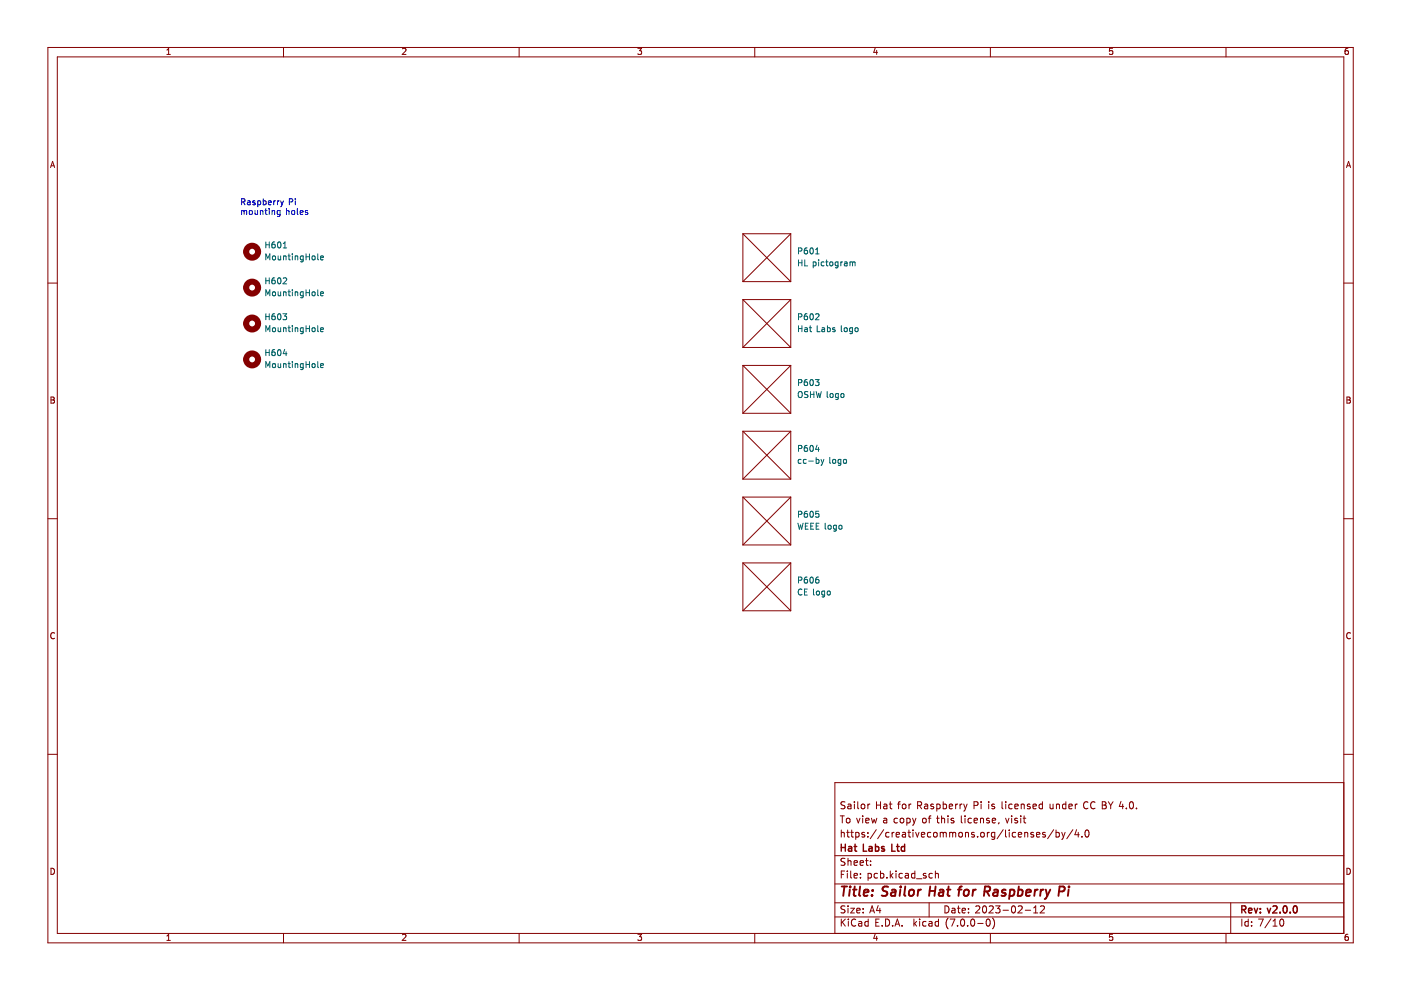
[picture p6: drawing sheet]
<svg xmlns="http://www.w3.org/2000/svg" width="297mm" height="210mm" viewBox="0 0 297 210" stroke-linecap="round" stroke-linejoin="round" font-family="sans-serif">
<path d="M.2 .1h296.9v209.8h-296.9z" fill-rule="evenodd" fill="#fff" stroke="#fff" stroke-width=".35"/>
<g fill="none" stroke="#840000" stroke-width=".21">
<path d="M10.2 10.1h276.7v189.8h-276.7zM12.2 12.1h272.7v185.8h-272.7zM35.4 11.5h.7M35.4 10.6l.3-.4v1.3M60.1 10.1v2M85.3 10.4l.5-.2 .3 .4-.8 .9h.8M110.1 10.1v2M135.2 10.2h.8l-.4 .5 .4 .2v.5l-.2 .1-.6-.1M160 10.1v2M185.6 10.2l-.4 .9h.9M185.9 10.7v.8M210 10.1v2"/>
<path d="M235.9 10.2h-.6l-.1 .7 .6-.1 .1 .6-.2 .1-.5-.1M259.9 10.1v2M285.8 10.2l-.4 .1-.2 .3v.7l.2 .2 .4-.1v-.6l-.4-.1-.2 .3M10.7 35.5l.5-1.3 .4 1.3M10.8 35.1h.7M285.5 35.5l.4-1.3 .4 1.3M285.6 35.1h.6M157.5 49.6v10.1M157.5 59.7h10.2M157.5 49.6h10.2M157.5 49.6l10.2 10.1M167.7 49.6v10.1"/>
<path d="M167.7 49.6l-10.2 10.1M10.2 60h2M157.5 63.5v10.2M157.5 77.5v10.1M157.5 77.5h10.2M157.5 77.5l10.2 10.1M157.5 73.7h10.2M157.5 63.5h10.2M157.5 63.5l10.2 10.2M167.7 63.5v10.2M167.7 77.5v10.1M167.7 77.5l-10.2 10.1"/>
<path d="M167.7 63.5l-10.2 10.2M284.9 60h2M10.8 84.2h.4l.3 .2-.3 .4 .3 .1 .1 .3-.3 .3h-.5zM10.8 84.8h.4M157.5 91.4v10.2M157.5 87.6h10.2M157.5 91.4h10.2M157.5 91.4l10.2 10.2M167.7 91.4v10.2M167.7 91.4l-10.2 10.2M285.6 84.2h.4l.3 .2-.3 .4 .3 .1v.3l-.2 .3h-.5zM285.6 84.8h.4"/>
<path d="M10.2 110h2M157.5 105.4v10.1M157.5 119.4v10.1M157.5 119.4h10.2M157.5 119.4l10.2 10.1M157.5 115.5h10.2M157.5 105.4h10.2M157.5 105.4l10.2 10.1M157.5 101.6h10.2M167.7 105.4v10.1M167.7 119.4v10.1M167.7 119.4l-10.2 10.1"/>
<path d="M167.7 105.4l-10.2 10.1M284.9 110h2M11.6 134.3a.58 .58 0 0 0-.9 .5 .58 .58 0 0 0 .9 .5M157.5 129.5h10.2M286.3 134.3a.58 .58 0 0 0-.8 .5 .58 .58 0 0 0 .8 .5M10.2 159.9h2M284.9 159.9h2M178.2 173h.8M178.4 176v1.5M178.4 176.6l.2-.1 .3 .1 .1 .9M178.6 173v1.5M179.2 170.1l-.6-.1-.2 .1v.5l.6 .2 .2 .4-.3 .3-.6-.1"/>
<path d="M179.5 176.5h.6M179.5 173.6l.2-.1 .5 .1v.6l-.1 .2-.4 .1-.2-.2zM179.7 176v1.3l.4 .2M179.8 170.6h.6v.9M180.4 176.5h.5M180.4 170.8l-.5 .1-.2 .2 .2 .4 .5-.1M180.6 176v1.3l.3 .2M181.1 170v.1M181.1 170.5v1M181.4 176.6l.5-.1 .2 .3-.1 .6h-.6M181.4 176.5v1.5M181.6 173.5l.4 1 .3-1"/>
<path d="M181.9 170v1.3l.2 .2M182.6 170.6l.3-.1 .4 .1 .1 .6-.2 .2-.3 .1-.3-.2zM182.9 173v.1M182.9 173.5v1M183.3 176.6l-.4-.1-.2 .2 .1 .2 .5 .2v.3h-.6M183.5 174l.8-.2-.1-.2-.4-.1-.3 .2 .1 .7h.6M184 177.3v.2M184 176.6v.1M184 170.5v1M184.4 170.5l-.4 .3M184.8 173.5l.2 1 .3-.7 .3 .7 .3-1M185.8 175.9l-1.3 1.9"/>
<path d="M185.8 170v1.5M185.8 170.7h.9M186.7 170v1.5M187.4 175.9l-1.3 1.9M187.4 173.6h.5l.1 .9M187.4 170.6h.6v.9M188 173.8l-.5 .1-.2 .2 .2 .4 .5-.1M188 170.8l-.5 .1-.2 .2 .2 .4 .5-.1M188.5 176.6l-.4-.1-.3 .3 .1 .6h.6M188.5 170.5h.6M188.8 170v1.3l.3 .2M189.1 176.5v1"/>
<path d="M189.6 176.5l-.5 .3M190 177l.7-.2-.1-.2-.4-.1-.2 .2 .1 .7h.5M190.3 173.6l-.5-.1-.2 .3 .1 .6h.6M190.3 170.5h.6M190.9 170l-.4 .2v1.3M191 173.6l.3-.1 .3 .3v.4l-.3 .3-.3-.1-.2-.2zM191.4 176.6h.5l.1 .9M191.4 170.6l.2-.1 .4 .1 .1 .6-.2 .2-.3 .1-.2-.2zM192 176.8l-.5 .1-.2 .2 .2 .4 .5-.1M192.3 173.6l.4-.1 .3 .3-.2 .6h-.5M192.3 173.5v1.5M192.5 176.5h.6"/>
<path d="M192.7 176v1.3l.4 .2M192.7 170.5v1M193.2 170.5l-.5 .3M193.5 173.5l.3 1M193.6 176v.1M193.6 176.5v1M193.8 174.5l-.3 .5M194.1 176.5l.4 1 .4-1M194.2 173.5l-.4 1M194.6 170.8l.7-.1 .1-.2-.1-.4-.7-.1v1.5M194.9 170.8l.5 .7M195.4 177l.7-.2-.1-.2-.4-.1-.2 .2v.7h.6"/>
<path d="M195.7 173.6l.2-.1 .4 .1 .1 .6-.2 .2-.3 .1-.2-.2zM196.1 170.6h.5l.1 .9M196.7 170.8l-.5 .1-.2 .2 .2 .4 .5-.1M196.8 173.5h.6M197.3 176.6l-.4-.1-.3 .3 .2 .6h.5M197.4 173l-.4 .2v1.3M197.9 170.6l-.4-.1-.2 .2 .1 .2 .5 .2v.3h-.6M198 176.6l.2-.1 .4 .1 .1 .6-.1 .2-.4 .1-.2-.2zM198.6 173.5h.5M198.6 170.6l.4-.1 .3 .3-.1 .6h-.6M198.6 170.5v1.5M198.8 173v1.3l.3 .2"/>
<path d="M199.3 176.6l.5-.1 .2 .2M199.3 176.5v1M199.6 173.6l.2-.1 .4 .1 .1 .9M199.6 173v1.5M200 170.6l.4-.1 .3 .3-.2 .6h-.5M200 170v1.5M200 176.7l.2-.2 .4 .1v.9M200 176.7v.8M201 173v.1M201 173.5v1M201.3 171l.7-.2-.1-.2-.4-.1-.2 .2v.7h.6M201.3 176.6l.5-.1 .2 .2"/>
<path d="M201.3 176.5v1M202 176.7l.2-.2 .4 .1v.9M202 176.7v.8M202.2 173.6l-.4-.1-.2 .2 .1 .2 .5 .2v.3h-.6M202.6 170.5v1M203 170.5l-.4 .3M203.3 176.6l.3-.1 .4 .1 .1 .6-.2 .2-.3 .1-.3-.2zM203.5 170.5v1M203.8 173v1.3l.2 .2M204 170.5l-.5 .3M204.3 170.5l.4 1M204.6 173v.1"/>
<path d="M204.6 173.5v1M204.7 171.5l-.4 .5M204.7 176.5v1M204.7 176.6l.2-.1 .4 .1v.9M205 170.5l-.3 1M206 173.6l-.5-.1-.3 .3 .2 .6h.6M206.5 170.8l.7-.1 .2-.2-.1-.4-.8-.1v1.5M206.5 174l.7-.2v-.2l-.5-.1-.2 .2 .1 .7h.6M206.6 176.6l-.4-.1-.2 .2 .1 .2 .5 .2v.3h-.6M207.3 177.3v.2M207.9 173.6l.2-.1 .4 .1v.9M207.9 173.5v1"/>
<path d="M208 176.6l.2-.1 .4 .1 .1 .6-.1 .2-.4 .1-.2-.2zM208 170v.1M208 170.5v1M209.3 176.5v1M209.6 170v.1M209.6 170.5v1M209.7 173.6l-.3-.1-.2 .2v.2l.5 .2v.3h-.5M209.8 176.5l-.5 .3M210.4 174l.7-.2-.1-.2-.4-.1-.2 .2 .1 .7h.5M210.8 170.6l-.3-.1-.2 .2v.2l.5 .2v.3h-.5M210.9 176.6l-.4-.1-.3 .3 .1 .6h.6M210.9 176.5v1.2l-.3 .3-.3-.1"/>
<path d="M211.8 174.4l-.1 .3M212.5 170v1.3l.2 .2M212.7 175.9l-1.3 1.9M213.2 176v1.3l.2 .2M213.2 173.5l.4 1 .3-1M213.2 170v.1M213.2 170.5v1M214 176v.1M214 176.5v1M214.5 173v.1M214.5 173.5v1M214.6 170.6l-.4-.1-.3 .3 .1 .6h.6"/>
<path d="M215.2 171l.7-.2-.1-.2-.4-.1-.2 .2v.7h.6M215.3 176.6l-.4-.1-.3 .3 .2 .6h.5M215.7 173.6l-.4-.1-.2 .2 .1 .2 .5 .2v.3h-.6M215.9 177l.7-.2-.1-.2-.4-.1-.2 .2 .1 .7h.5M216.4 173v.1M216.4 173.5v1M216.5 170.6l.2-.1 .4 .1 .1 .9M216.5 170.5v1M216.9 173.5h.6M217.1 173v1.3l.4 .2M217.3 176.6l.2-.1 .3 .1 .1 .9M217.3 176.5v1"/>
<path d="M218.4 170.6l-.4-.1-.2 .2 .1 .2 .5 .2v.3h-.6M219 171l.7-.2v-.2l-.5-.1-.2 .2 .1 .7h.6M219.1 176.6l-.3-.1-.3 .2 .1 .2 .5 .2v.3h-.6M219.8 177l.7-.2-.1-.2-.4-.1-.2 .2v.7h.6M221 170v1.5M221 170.6l-.4-.1-.3 .3 .1 .6h.6M221.6 176.6l-.3-.1-.3 .2 .1 .2 .5 .2v.3h-.6M222.6 170.5l.1 .9 .4 .1 .2-.2M223.3 170.5v1M223.4 175.9l-1.3 1.9M223.9 176.6l.4-.1 .3 .3-.1 .6h-.6M223.9 176v1.5"/>
<path d="M224 170.6l.2-.1 .4 .1v.9M224 170.5v1M225.1 176.5l.4 1M225.5 177.5l-.4 .5M225.8 176.5l-.3 1M226 170.6l-.4-.1-.3 .3 .1 .6h.6M226 170v1.5M226.6 171l.7-.2v-.2l-.5-.1-.2 .2 .1 .7h.6M227.5 175.9l-1.3 1.9M228 170.5v1M228.3 175.9l-.4 1.1h.9M228.4 170.5l-.4 .3"/>
<path d="M228.6 176.5v1M229.4 177.3v.2M230.2 176.1l.2-.1a.8 .8 0 0 1 .5 .7 .8 .8 0 0 1-.5 .8l-.4-.6zM230.7 170.1a.71 .71 0 0 0-1 .5 .71 .71 0 0 0 .7 .9l.3-.2M232.2 170.1a.71 .71 0 0 0-1 .5 .71 .71 0 0 0 .7 .9l.3-.2M233.7 170h.5l.3 .3-.3 .4 .3 .1 .1 .4-.3 .3h-.6zM233.7 170.7h.5M235 170l.5 .8M235.5 170.8v.7M236 170l-.5 .8M237.7 169.9l-.4 1.1h.9M238 170.5v1"/>
<path d="M238.8 171.3v.2M239.6 170.1l.2-.1a.8 .8 0 0 1 .5 .7 .8 .8 0 0 1-.5 .8l-.3-.6zM241 171.3v.2M284.9 165.9h-107.9v32M10.8 184.1a.66 .66 0 0 1 .8 .6 .66 .66 0 0 1-.8 .7zM35.4 198.5l.3-.4v1.3M35.4 199.4h.7M60.1 197.9v2M85.3 198.2l.5-.1 .3 .4-.8 .9h.8M110.1 197.9v2M135.2 198.1h.8l-.4 .5 .4 .1v.6l-.2 .1-.6-.1M160 197.9v2"/>
<path d="M177 194.4h107.9M177 191.4h107.9M177 187.4h107.9M177 181.4h107.9M178.4 185.4h.5M178.4 194.9v1.5M178.6 195.5l.6 .9M179.1 184.7h-.7v1.5M179.2 192.1h-.6l-.2 .1v.4l.6 .3 .2 .4-.3 .3-.6-.1M179.2 182h-.6l-.2 .1v.4l.6 .3 .2 .4-.3 .3-.6-.1M179.2 194.9l-.8 .8M179.7 184.7v.1"/>
<path d="M179.7 185.2v1M179.8 182v1.5M179.8 192.1v.1M179.8 192.6v1M179.8 182.6l.2-.1h.4v1M179.9 194.9v.1M179.9 195.4v1M180.4 192.6h.7l-.7 1h.7M180.4 184.7v1.3l.2 .2M181.1 183l.7-.2-.1-.3h-.4l-.2 .2v.7h.6M181.1 185.7l.7-.2-.1-.3h-.4l-.2 .2v.7h.6M181.4 195a.71 .71 0 0 0-1 .5 .71 .71 0 0 0 .7 .9l.3-.2"/>
<path d="M181.6 193.1l.8-.2-.1-.3h-.4l-.3 .2 .1 .7h.6M182.1 195.4h.5l.1 1M182.4 183l.7-.2-.1-.3h-.4l-.2 .2v.7h.6M182.4 186v.2M182.4 185.2v.2M182.7 195.7l-.5 .1-.2 .2 .2 .4 .5-.1M183 193.4v.2M183 192.6v.2M183.5 182.5h.6M183.7 182v1.3l.4 .2M184 185.2h.5l.3 .3-.2 .6h-.6M184 185.2v1.5"/>
<path d="M184.1 195.4h-.5l-.2 .2 .1 .7h.6M184.1 194.9v1.5M184.4 193.6l.5-1.5 .5 1.5M184.5 193.1h.8M184.6 182.5v.2M184.6 183.3v.2M185.6 198l-.4 1h.9M185.7 195.6h.5M185.9 198.5v.9M186 185.2h-.4l-.3 .3 .2 .6h.5M186.2 192l-.4 1.1h1M186.4 194.9h-.7v1.5h.7"/>
<path d="M186.5 192.6v1M186.7 185.2h.4l.3 .3-.1 .6h-.6M186.7 184.7v1.5M187 196.2v.2M187.8 194.9a.76 .76 0 0 1 .8 .7 .76 .76 0 0 1-.8 .8zM188 186v.2M188.8 184.7v1.5M188.9 185.6l.4 .6M189.3 196.2v.2M189.3 185.2l-.5 .5M189.8 196.4l.5-1.5 .5 1.5M189.9 195.9h.7"/>
<path d="M190 184.7v.1M190 185.2v1M191.3 196.2v.2M191.3 185.2h-.4l-.3 .3 .2 .6h.5M192 185.2h.5l.1 1M192.6 185.5l-.5 .1-.2 .2 .2 .4 .5-.1M193.8 194.9v1.5M193.9 195.8l.4 .6M194 185.2h-.5l-.2 .3 .1 .6h.6M194 184.7v1.5M194.3 186.3h1.2M194.3 195.4l-.5 .5"/>
<path d="M195 194.9v.1M195 195.4v1M196.3 185.2h-.3l-.2 .2v.2l.5 .1v.4h-.5M196.3 195.4h-.4l-.3 .2 .2 .7h.5M197 195.4h.5l.1 1M197 191.4v3M197.6 195.7l-.5 .1-.2 .2 .2 .4 .5-.1M197.7 185.2h-.5l-.2 .3 .1 .6h.6M198.3 185.3l.2-.1h.4l.1 1M198.3 184.7v1.5M199 195.4h-.5l-.2 .2 .1 .7h.6M199 194.9v1.5"/>
<path d="M200.3 192.1a.76 .76 0 0 1 .9 .7 .76 .76 0 0 1-.9 .8zM201 194.6a1.72 1.72 0 0 0 0 2.3M201.4 194.9h1l-.6 1.5M201.8 192.6h.6l.1 1M202.5 192.9l-.5 .1-.2 .2 .2 .4 .5-.1M203 192.6h.6M203 196.2v.2M203.2 192.1v1.3l.4 .2M203.8 195l.2-.1a.8 .8 0 0 1 .5 .7 .8 .8 0 0 1-.5 .8l-.3-.6zM204 193.1l.7-.2-.1-.3h-.4l-.2 .2 .1 .7h.5M205.2 196.2v.2M205.3 193.4v.2"/>
<path d="M205.3 192.6v.2M205.9 195l.3-.1a.8 .8 0 0 1 .5 .7 .8 .8 0 0 1-.5 .8l-.4-.6zM206.9 192.2l.6-.1 .2 .4-.9 1.1h.9M207.3 195.8h1.1M208.5 192.2l.2-.1a.8 .8 0 0 1 .5 .7 .8 .8 0 0 1-.5 .8l-.4-.6zM209.2 195l.2-.1a.8 .8 0 0 1 .6 .7 .8 .8 0 0 1-.6 .8l-.3-.6zM209.7 192.2l.6-.1 .3 .4-.9 1.1h.9M210 197.9v2M210.4 194.6a1.72 1.72 0 0 1 0 2.3M211.1 192.1h.9l-.5 .5 .5 .2v.6l-.3 .2-.6-.2M212.7 193h1.1M214.6 192.2l.2-.1a.8 .8 0 0 1 .5 .7 .8 .8 0 0 1-.5 .8l-.4-.6z"/>
<path d="M215.9 192.2l.5-.1 .3 .4-.9 1.1h.9M217.4 193h1.1M219.2 193.6h.8M219.2 192.5l.4-.4v1.5M220.6 192.2l.6-.1 .2 .4-.9 1.1h.9M235.9 198.1h-.6l-.1 .6 .6-.1 .1 .7-.2 .1-.5-.1M259.9 197.9v2M260.9 191.4v6.5M263.3 194.9v1.5M264.6 195.4h-.4l-.3 .2 .2 .7h.5M264.6 194.9v1.5M265.4 196.2v.2"/>
<path d="M265.4 195.4v.2M266.8 194.9h1l-.6 1.5M269.5 194.8l-1.3 1.9M269.9 196.4h.9M269.9 195.3l.4-.4v1.5M271.5 195l.2-.1a.8 .8 0 0 1 .5 .7 .8 .8 0 0 1-.5 .8l-.4-.6zM285.6 184.1a.66 .66 0 0 1 .7 .6 .66 .66 0 0 1-.7 .7zM285.8 198.1h-.4l-.2 .3v.7l.2 .3 .4-.1v-.7h-.4l-.2 .2"/>
</g>
<g fill="none" stroke="#840000" stroke-width=".3">
<path d="M178.4 179v1.5M178.4 179.7h.8M179.2 179v1.5M179.9 179.5h.6l.1 1M180.6 179.8l-.5 .1-.2 .2 .2 .4 .5-.1M181.1 179.5h.5M181.3 179v1.3l.3 .2M183 179v1.5h.8M184.3 179.5h.5l.1 1M184.9 179.8l-.5 .1-.2 .2 .2 .4 .5-.1M185.6 179.5h.4l.3 .3-.1 .6h-.6M185.6 179v1.5"/>
<path d="M187.5 179.5h-.4l-.2 .2 .1 .2 .5 .1v.4h-.6M189.1 179v1.5h.7M190.1 179.5h.6M190.3 179v1.3l.4 .2M191.8 179.5h-.4l-.3 .3 .1 .6h.6M191.8 179v1.5M263.3 192.9l.7-.1 .1-.2v-.4l-.8-.1v1.5M263.6 192.9l.5 .7M264.7 193.1l.7-.2v-.3h-.5l-.2 .2 .1 .7h.6M265.9 192.6l.4 1 .3-1M267.2 193.4v.2M267.2 192.6v.2"/>
<path d="M268.7 192.6l.3 1 .4-1M269.9 192.2l.6-.1 .3 .4-1 1.1h1M271.4 193.4v.2M272.2 192.2l.2-.1a.8 .8 0 0 1 .5 .7 .8 .8 0 0 1-.5 .8l-.4-.6zM273.5 193.4v.2M274.3 192.2l.2-.1a.8 .8 0 0 1 .6 .7 .8 .8 0 0 1-.6 .8l-.3-.6z"/>
</g>
<g fill="none" stroke="#840000" stroke-width=".4">
<path d="M178.5 188h1.1M179 188l-.2 2M180.2 188.6l-.2 1.4M180.3 188l-.1 .1M180.9 188.6h.7M181.2 188l-.2 1.7 .1 .2 .3 .1M182.4 188l-.3 1.7 .3 .3M183.1 189.3l1-.2v-.4h-.8l-.2 1 .2 .3 .6-.1M184.9 189.8v.2M185 188.7v.2M188.3 188a.85 .85 0 0 0-1.1 .1v.6l.9 .5-.1 .6a.85 .85 0 0 1-1.1 .1M189.1 188.7h.7v1.3"/>
<path d="M189.9 189.1l-.7 .1a.4 .4 0 0 0-.3 .3 .4 .4 0 0 0 .2 .5l.7-.1M190.9 188.6l-.2 1.4M191 188v.1M191.9 188l-.2 1.7 .3 .3M192.9 188.8l.1-.1a.5 .5 0 0 1 .8 .3l-.1 .6-.2 .3a.5 .5 0 0 1-.8-.3zM194.7 188.6l-.2 1.4M195.3 188.6l-.4 .1-.2 .3M197.1 188.9h1.1M197.2 188l-.2 2M198.4 188l-.3 2M199.2 188.7h.8l-.1 1.3M200 189.1l-.6 .1a.4 .4 0 0 0-.4 .3 .4 .4 0 0 0 .3 .5l.6-.1"/>
<path d="M200.8 188.6h.7M201.1 188l-.2 1.7 .1 .2 .4 .1M203.1 188.6h.8M203.9 188h-.3l-.2 .2-.2 1.8M204.5 188.8l.1-.1a.5 .5 0 0 1 .8 .3v.6l-.3 .3a.5 .5 0 0 1-.8-.3zM206.3 188.6l-.1 1.4M206.9 188.6l-.4 .1-.2 .3M208.7 189h.8l.3-.2a.51 .51 0 0 0-.2-.8h-.7l-.3 2M209.2 189l.5 1M210.8 188.7h.7v1.3M211.6 189.1l-.7 .1a.4 .4 0 0 0-.3 .3 .4 .4 0 0 0 .2 .5l.7-.1M213.2 188.7a.49 .49 0 0 0-.8 .3l.1 .2 .6 .2 .1 .3-.3 .3-.6-.1"/>
<path d="M214.2 188.7h.7l.2 .3-.1 .6a.66 .66 0 0 1-1 .3M214.2 188.6l-.3 2M215.9 188.7h.8l.1 .3v.6a.66 .66 0 0 1-1 .3M216 188l-.2 2M217.6 189.3l.9-.2v-.4h-.8l-.2 1 .3 .3 .5-.1M219.5 188.6l-.2 1.4M220 188.6l-.4 .1-.2 .3M220.7 188.6l-.2 1.4M221.3 188.6l-.4 .1-.3 .3M221.7 188.6l.3 1.4M222 190l-.2 .4-.3 .2M222.7 188.6l-.7 1.4"/>
<path d="M224.5 189h.8l.3-.2a.51 .51 0 0 0-.2-.8h-.7l-.3 2M226.6 188.6l-.2 1.4M226.7 188l-.1 .1"/>
</g>
<g fill="none" stroke="#0000c2" stroke-width=".21">
<path d="M51.2 42.8h.6l.1-.5-.7-.1v1.2M51.2 44.6v.9M51.2 44.8l.4-.2 .2 .2M51.5 42.8l.4 .6M51.8 44.8l.1-.2 .3 .1 .1 .8M51.8 44.8v.7M52.5 42.6h.5v.8M52.9 44.8l.2-.2 .4 .2-.1 .6h-.5zM53 42.9l-.6 .2 .2 .3h.4M54.1 44.6v.8h.5M54.1 42.6h-.3l-.2 .2v.1l.5 .2v.3h-.5M54.6 44.6v.9"/>
<path d="M54.7 42.6h.3l.3 .2-.2 .6h-.4M54.7 42.6v1.2M55.2 44.8l.5-.1 .1 .8M55.2 44.6v.9M55.8 42.6h.4l.2 .2-.1 .6h-.5M55.8 42.2v1.2M56.2 44.6h.5M56.4 44.2v1.1l.3 .2M56.9 43l.6-.1-.1-.3h-.3l-.2 .2 .1 .6h.4M57.1 44.2v.1M57.1 44.6v.9M57.7 44.8l.5-.1v.8"/>
<path d="M57.7 44.6v.9M58 42.6v.8M58.4 42.6l-.4 .2M58.8 42.6v.8M59.2 42.6l-.4 .2M59.4 44.7l-.4-.1-.2 .3 .1 .5h.5M59.4 44.6v1.1l-.3 .2-.3-.1M59.5 42.6l.3 .8M59.8 43.4l-.3 .4M60.1 42.6l-.3 .8M60.7 44.8l.5-.1 .1 .8M60.7 44.2v1.3"/>
<path d="M61.3 42.8h.7v-.5l-.7-.1v1.2M61.9 44.8l.2-.2 .3 .2v.6h-.5zM62.6 42.2v.1M62.6 42.6v.8M63 44.2v1.1l.2 .2M63.6 45.1l.6-.2v-.2l-.4-.1-.2 .2 .1 .6h.5M65.2 44.7l-.3-.1-.2 .2 .1 .2 .4 .1v.3h-.5"/>
</g>
<g fill="none" stroke="#840000" stroke-width="1.3">
<circle cx="53.5" cy="53.4" r="1.27"/>
<circle cx="53.5" cy="68.6" r="1.27"/>
<circle cx="53.5" cy="76.2" r="1.27"/>
<circle cx="53.5" cy="61" r="1.27"/>
</g>
<g fill="none" stroke="#006464" stroke-width=".21">
<path d="M56.4 51.3v1.3M56.4 55.1v-1.3l.4 .9 .4-.9v1.3M56.4 58.9v1.3M56.4 51.9h.7M56.4 59.5h.7M57.1 51.3v1.3M57.1 58.9v1.3M57.8 54.4l.2-.1 .4 .1-.1 .6h-.5zM58.2 51.3l-.3 .1-.2 .2-.1 .7 .3 .3 .4-.2-.1-.6h-.3l-.3 .2M58.2 58.9l-.3 .1-.2 .2-.1 .7 .3 .3 .4-.1-.1-.6-.3-.1-.3 .2M59 54.3v.7h.5M59 51.4l.1-.1a.68 .68 0 0 1 .5 .6 .68 .68 0 0 1-.5 .7l-.3-.5z"/>
<path d="M59 59l.1-.1a.68 .68 0 0 1 .5 .6 .68 .68 0 0 1-.5 .7l-.3-.5zM59.5 54.3v.8M60.1 52.6h.7M60.1 51.7l.3-.4v1.3M60.1 59l.4-.1 .3 .4-.8 .9h.8M60.1 54.4l.5-.1 .1 .8M60.1 54.3v.8M61.1 54.3h.5M61.3 53.8v1.1l.3 .2M62 53.8v.2M62 54.3v.8M62.6 54.4l.5-.1v.8"/>
<path d="M62.6 54.3v.8M64.3 54.3v1l-.3 .2h-.3M64.3 54.3h-.4l-.2 .2 .1 .5h.5M64.9 53.8v1.3M64.9 54.4h.7M65.6 53.8v1.3M66.2 54.4l.2-.1 .4 .1-.1 .6h-.5zM67.4 53.8v1.1l.1 .2M68 54.7l.6-.1-.1-.3h-.4l-.1 .1v.6h.5M169.3 53.2h.6l.1-.5-.7-.1v1.2M169.3 55.1v1.3M169.3 55.7h.7"/>
<path d="M170 55.1v1.3M170.6 55.1v1.3h.6M171.1 52.6h-.4l-.1 .3-.1 .7 .2 .2 .5-.1-.1-.6-.4-.1-.2 .3M171.8 52.7l.2-.1a.68 .68 0 0 1 .5 .6 .68 .68 0 0 1-.5 .6l-.3-.4zM172.4 55.6l.4-.1 .2 .3-.1 .5h-.5M172.4 55.5v1.3M172.9 53.8h.7M172.9 52.9l.4-.3v1.2M173.6 55.1v.1M173.6 55.5v.9M174.7 55.6l-.4-.1-.2 .3 .1 .5h.5M175.1 55.5h.5"/>
<path d="M175.3 55.1v1.1l.3 .2M176 55.6l.2-.1 .3 .1v.7h-.5zM177.7 55.6l-.4-.1-.2 .3 .1 .5h.5M177.7 55.5v1.1l-.3 .2-.3-.1M178.3 55.5v.9M178.6 55.5l-.3 .3M179.1 55.6h.4l.1 .8M179.6 55.8l-.6 .3 .2 .3 .4-.1M180.2 55.6l.4-.1 .2 .2M180.2 55.5v.9M180.8 55.7l.1-.2 .3 .1 .1 .8M180.8 55.7v.7"/>
<path d="M56.4 62.7v-1.3l.4 1 .4-1v1.3M56.4 66.5v1.3M56.4 70.3v-1.2l.4 .9 .4-.9v1.2M56.4 74.1v1.3M56.4 77.9v-1.2l.4 .9 .4-.9v1.2M56.4 74.7h.7M56.4 67.1h.7M57.1 66.5v1.3M57.1 74.1v1.3M57.8 62l.2-.1 .4 .1-.1 .7-.5-.1zM57.8 69.6l.2-.1 .4 .1-.1 .7-.5-.1zM57.8 77.2l.2-.1 .4 .1-.1 .7-.5-.1z"/>
<path d="M58.2 66.5l-.3 .1-.2 .2-.1 .8 .3 .2 .4-.1-.1-.6-.3-.1-.3 .2M58.2 74.1l-.3 .1-.2 .2-.1 .8 .3 .2 .4-.1-.1-.6-.3-.1-.3 .3M59 61.9v.8l.5-.1M59 69.5v.8l.5-.1M59 77.1v.8l.5-.1M59 66.6l.1-.1a.68 .68 0 0 1 .5 .7 .68 .68 0 0 1-.5 .6l-.3-.5zM59 74.3l.1-.2a.68 .68 0 0 1 .5 .7 .68 .68 0 0 1-.5 .6l-.3-.5zM59.5 61.9v.8M59.5 69.5v.8M59.5 77.1v.8M60 66.5h.8l-.4 .5 .3 .1v.6l-.2 .1-.5-.1M60.1 61.9v.8"/>
<path d="M60.1 69.5v.8M60.1 77.1v.8M60.1 62l.5-.1 .1 .8M60.1 69.6l.5-.1 .1 .8M60.1 77.2h.5l.1 .7M60.4 74.1l-.3 .9h.7M60.7 74.6v.8M61.1 61.9h.5M61.1 77.1h.5M61.1 69.5h.5M61.3 61.4v1.1l.3 .2M61.3 69.1v1l.3 .2"/>
<path d="M61.3 76.7v1.1l.3 .1M62 61.4v.2M62 61.9v.8M62 69.1v.1M62 69.5v.8M62 76.7v.1M62 77.1v.8M62.6 61.9v.8M62.6 69.5v.8M62.6 77.1v.8M62.6 62l.5-.1v.8M62.6 69.6l.5-.1v.8"/>
<path d="M62.6 77.2h.5v.7M64.3 61.9v1l-.3 .2h-.3M64.3 69.5v1l-.3 .3-.3-.1M64.3 77.1v1l-.3 .3-.3-.1M64.3 61.9h-.4l-.2 .2 .1 .6h.5M64.3 69.5h-.4l-.2 .2 .1 .6h.5M64.3 77.2l-.4-.1-.2 .2 .1 .6h.5M64.9 61.4v1.3M64.9 69.1v1.2M64.9 76.7v1.2M64.9 62.1h.7M64.9 77.3h.7"/>
<path d="M64.9 69.7h.7M65.6 61.4v1.3M65.6 69.1v1.2M65.6 76.7v1.2M66.2 62l.2-.1 .4 .1-.1 .7-.5-.1zM66.2 69.6l.2-.1 .4 .1-.1 .7-.5-.1zM66.2 77.2l.2-.1 .4 .1-.1 .7-.5-.1zM67.4 61.4v1.1l.1 .2M67.4 69.1v1l.1 .2M67.4 76.7v1.1l.1 .1M68 62.3l.6-.1-.1-.3h-.4l-.1 .2v.6h.5M68 69.9l.6-.1-.1-.3h-.4l-.1 .2v.6h.5"/>
<path d="M68 77.5l.6-.1-.1-.2-.4-.1-.1 .2v.6h.5M169.3 67.2l.6-.1 .1-.5-.7-.1v1.3M169.3 69.7h.7M169.3 69.1v1.2M170 69.1v1.2M170.6 69.5h.5l.1 .8M171.1 66.5l-.4 .1-.1 .2-.1 .8 .2 .2 .5-.1-.1-.6-.4-.1-.2 .2M171.2 69.8l-.6 .2 .1 .3h.5M171.6 69.5h.5M171.8 69.1v1l.3 .2M171.8 66.6l.2-.1a.68 .68 0 0 1 .5 .7 .68 .68 0 0 1-.5 .6l-.3-.5zM172.9 66.6l.5-.1 .2 .4-.7 .9h.7"/>
<path d="M173.3 69.1v1.2h.6M174.3 69.5h.5v.8M174.8 69.8l-.6 .2 .2 .3h.4M175.4 69.5h.4l.2 .2-.1 .6h-.5M175.4 69.1v1.2M177 69.5h-.3l-.2 .2 .1 .1 .4 .2v.3h-.5M178.4 69.1v1l.2 .2M179 69.6l.2-.1 .4 .1-.1 .7-.5-.1zM180.7 69.5h-.3l-.3 .2 .1 .6h.5M180.7 69.5v1l-.2 .3-.3-.1M181.3 69.6l.2-.1 .4 .1-.1 .7-.5-.1zM169.3 81.1h.6l.1-.5-.7-.1v1.2"/>
<path d="M169.3 95.1l.6-.1 .1-.4-.7-.2v1.3M169.3 83.2l.2-.2a.43 .43 0 0 1 .6 .4v.5a.42 .42 0 0 1-.4 .4 .42 .42 0 0 1-.5-.4zM169.8 97.5l-.3-.1-.3 .2 .2 .6h.4M170.9 97.5l-.3-.1-.3 .2 .1 .6h.5M171.1 80.5h-.4l-.1 .3-.1 .7 .2 .2 .5-.1-.1-.6h-.4l-.2 .2M171.1 94.4l-.4 .1-.1 .2-.1 .8 .2 .2 .5-.1-.1-.6-.4-.1-.2 .3M171.3 83.1h-.7v.4l.6 .2 .1 .3-.2 .3-.5-.1M171.5 97.8h.9M171.8 80.6l.2-.1a.68 .68 0 0 1 .5 .6 .68 .68 0 0 1-.5 .6l-.3-.4zM171.8 94.6l.2-.2a.68 .68 0 0 1 .5 .7 .68 .68 0 0 1-.5 .6l-.3-.5zM171.8 83v1.3M171.8 83.6h.8"/>
<path d="M172.6 83v1.3M172.9 80.5h.7l-.4 .5 .4 .1v.5l-.2 .1-.5-.1M173 97.5l.4-.1 .2 .2-.1 .6h-.5M173 97v1.2M173 83l.3 1.3 .3-.9 .2 .9 .3-1.3M173.2 94.4l-.3 .9h.8M173.5 94.9v.8M174.1 97.4l.3 .8M174.4 98.2l-.3 .5M174.7 97.4l-.3 .8M175.4 83v1.1l.2 .2M175.9 97v1.1l.2 .1"/>
<path d="M176 83.6l.2-.2 .4 .2-.1 .6h-.5zM176.6 97.5l.2-.1 .3 .1v.7l-.5-.1zM177.7 83.5l-.3-.1-.3 .3 .2 .5h.4M177.7 83.4v1.1l-.2 .2-.3-.1M178.3 97.5l-.4-.1-.2 .2 .1 .6h.5M178.3 97.4v1l-.3 .3-.3-.1M178.3 83.6l.2-.2 .4 .2-.1 .6h-.5zM178.9 97.5l.2-.1 .3 .1v.7l-.5-.1zM169.2 110.9l.3 1.3 .2-.9 .3 .9 .3-1.3M169.3 109.1l.6-.1 .1-.5-.7-.1v1.3M170.7 111.5h.5M171.1 108.4l-.4 .1-.1 .2-.1 .7 .2 .3 .5-.2-.1-.6h-.4l-.2 .2"/>
<path d="M171.4 110.9h-.7v1.3h.7M171.8 108.5l.2-.1a.68 .68 0 0 1 .5 .6 .68 .68 0 0 1-.5 .7l-.3-.5zM171.9 111.5h.4M172.5 110.9h-.6v1.3h.6M173 111.5h.5M173.6 108.4h-.6l-.1 .6 .6-.1 .1 .6-.2 .2-.5-.2M173.6 110.9h-.6v1.3h.6M175 110.9v1.1l.1 .2M175.6 111.5l.2-.1 .4 .1-.1 .6h-.5zM177.3 111.4h-.4l-.2 .2 .1 .5h.5M177.3 111.4v1l-.2 .2h-.3M177.9 111.5l.2-.1 .4 .1-.1 .6h-.5z"/>
<path d="M169.3 123h.6l.1-.5-.7-.1v1.2M170 125a.56 .56 0 0 0-.8 .5 .56 .56 0 0 0 .8 .5M170.6 125.5h.4M171.1 122.4h-.4l-.1 .3-.1 .7 .2 .2 .5-.1-.1-.6-.4-.1-.2 .3M171.2 124.9h-.6v1.3h.6M171.8 122.5l.2-.1a.68 .68 0 0 1 .5 .6 .68 .68 0 0 1-.5 .6l-.3-.5zM172.5 124.9v1.1l.2 .2M173.2 125.4l.3-.1 .2 .3v.3l-.2 .3-.4-.3zM173.5 122.4h-.3l-.2 .3-.1 .7 .3 .2 .4-.1-.1-.6-.3-.1-.3 .3M174.8 125.4l-.3-.1-.3 .3 .1 .5h.5M174.8 125.3v1l-.2 .3-.3-.1M175.5 125.4l.3-.1 .2 .3v.3l-.2 .3-.4-.3z"/>
</g>
</svg>
